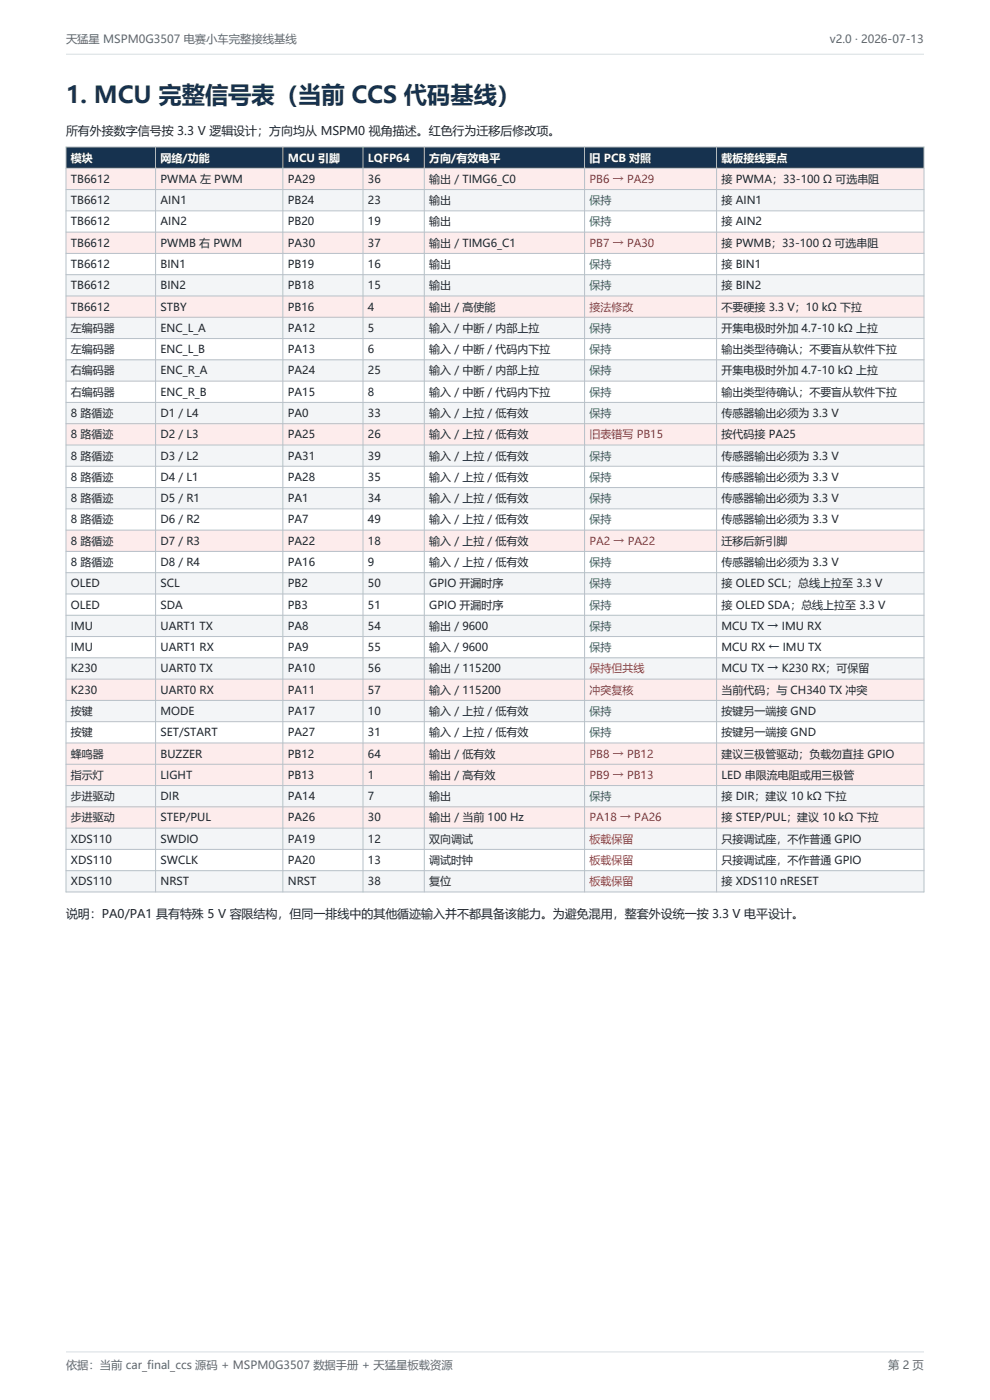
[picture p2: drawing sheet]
<svg xmlns="http://www.w3.org/2000/svg" width="210mm" height="297mm" viewBox="0 0 210 297" stroke-linecap="round" stroke-linejoin="round" font-family="sans-serif">
<defs><g id="words">
<text font-size="4.9" fill="#16324f" x="14" y="21.9">1. MCU 完整信号表（当前 CCS 代码基线）</text>
<g font-size="2.5" fill="#20262c">
<text x="14" y="28.7">所有外接数字信号按 3.3 V 逻辑设计；方向均从 MSPM0 视角描述。红色行为迁移后修改项。</text>
<text x="14" y="194.8">说明：PA0/PA1 具有特殊 5 V 容限结构，但同一排线中的其他循迹输入并不都具备该能力。为避免混用，整套外设统一按 3.3 V 电平设计。</text>
</g>
<g font-size="2.4" fill="#5d6770">
<text x="14" y="9.2">天猛星 MSPM0G3507 电赛小车完整接线基线</text>
<text x="176" y="9.2">v2.0 · 2026-07-13</text>
<text x="14" y="290.4">依据：当前 car_final_ccs 源码 + MSPM0G3507 数据手册 + 天猛星板载资源</text>
<text x="188.4" y="290.4">第 2 页</text>
</g>
<g font-size="2.3" fill="#fff">
<text x="15.1" y="34.3">模块</text>
<text x="34.1" y="34.3">网络/功能</text>
<text x="61.1" y="34.3">MCU 引脚</text>
<text x="78.1" y="34.3">LQFP64</text>
<text x="91.1" y="34.3">方向/有效电平</text>
<text x="125.1" y="34.3">旧 PCB 对照</text>
<text x="153.1" y="34.3">载板接线要点</text>
</g>
<g font-size="2.3" fill="#20262c">
<text x="15.1" y="38.8">TB6612</text>
<text x="34.1" y="38.8">PWMA 左 PWM</text>
<text x="61.1" y="38.8">PA29</text>
<text x="78.1" y="38.8">36</text>
<text x="91.1" y="38.8">输出 / TIMG6_C0</text>
<text x="153.1" y="38.8">接 PWMA；33-100 Ω 可选串阻</text>
<text x="15.1" y="43.3">TB6612</text>
<text x="15.1" y="47.8">TB6612</text>
<text x="34.1" y="43.3">AIN1</text>
<text x="34.1" y="47.8">AIN2</text>
<text x="61.1" y="43.3">PB24</text>
<text x="61.1" y="47.8">PB20</text>
<text x="78.1" y="43.3">23</text>
<text x="78.1" y="47.8">19</text>
<text x="91.1" y="43.3">输出</text>
<text x="91.1" y="47.8">输出</text>
<text x="153.1" y="43.3">接 AIN1</text>
<text x="153.1" y="47.8">接 AIN2</text>
<text x="15.1" y="52.3">TB6612</text>
<text x="34.1" y="52.3">PWMB 右 PWM</text>
<text x="61.1" y="52.3">PA30</text>
<text x="78.1" y="52.3">37</text>
<text x="91.1" y="52.3">输出 / TIMG6_C1</text>
<text x="153.1" y="52.3">接 PWMB；33-100 Ω 可选串阻</text>
<text x="15.1" y="56.9">TB6612</text>
<text x="34.1" y="56.9">BIN1</text>
<text x="61.1" y="56.9">PB19</text>
<text x="78.1" y="56.9">16</text>
<text x="91.1" y="56.9">输出</text>
<text x="153.1" y="56.9">接 BIN1</text>
<text x="15.1" y="61.4">TB6612</text>
<text x="15.1" y="65.9">TB6612</text>
<text x="34.1" y="61.4">BIN2</text>
<text x="34.1" y="65.9">STBY</text>
<text x="61.1" y="61.4">PB18</text>
<text x="61.1" y="65.9">PB16</text>
<text x="78.1" y="61.4">15</text>
<text x="78.1" y="65.9">4</text>
<text x="91.1" y="61.4">输出</text>
<text x="91.1" y="65.9">输出 / 高使能</text>
<text x="153.1" y="61.4">接 BIN2</text>
<text x="153.1" y="65.9">不要硬接 3.3 V；10 kΩ 下拉</text>
<text x="15.1" y="70.4">左编码器</text>
<text x="34.1" y="70.4">ENC_L_A</text>
<text x="61.1" y="70.4">PA12</text>
<text x="78.1" y="70.4">5</text>
<text x="91.1" y="70.4">输入 / 中断 / 内部上拉</text>
<text x="153.1" y="70.4">开集电极时外加 4.7-10 kΩ 上拉</text>
<text x="15.1" y="74.9">左编码器</text>
<text x="34.1" y="74.9">ENC_L_B</text>
<text x="61.1" y="74.9">PA13</text>
<text x="78.1" y="74.9">6</text>
<text x="91.1" y="74.9">输入 / 中断 / 代码内下拉</text>
<text x="153.1" y="74.9">输出类型待确认；不要盲从软件下拉</text>
<text x="15.1" y="79.4">右编码器</text>
<text x="15.1" y="84">右编码器</text>
<text x="34.1" y="79.4">ENC_R_A</text>
<text x="34.1" y="84">ENC_R_B</text>
<text x="61.1" y="79.4">PA24</text>
<text x="61.1" y="84">PA15</text>
<text x="78.1" y="79.4">25</text>
<text x="78.1" y="84">8</text>
<text x="91.1" y="79.4">输入 / 中断 / 内部上拉</text>
<text x="91.1" y="84">输入 / 中断 / 代码内下拉</text>
<text x="153.1" y="79.4">开集电极时外加 4.7-10 kΩ 上拉</text>
<text x="153.1" y="84">输出类型待确认；不要盲从软件下拉</text>
<text x="15.1" y="88.5">8 路循迹</text>
<text x="34.1" y="88.5">D1 / L4</text>
<text x="61.1" y="88.5">PA0</text>
<text x="78.1" y="88.5">33</text>
<text x="91.1" y="88.5">输入 / 上拉 / 低有效</text>
<text x="153.1" y="88.5">传感器输出必须为 3.3 V</text>
<text x="15.1" y="93">8 路循迹</text>
<text x="34.1" y="93">D2 / L3</text>
<text x="61.1" y="93">PA25</text>
<text x="78.1" y="93">26</text>
<text x="91.1" y="93">输入 / 上拉 / 低有效</text>
<text x="153.1" y="93">按代码接 PA25</text>
<text x="15.1" y="97.5">8 路循迹</text>
<text x="34.1" y="97.5">D3 / L2</text>
<text x="61.1" y="97.5">PA31</text>
<text x="78.1" y="97.5">39</text>
<text x="91.1" y="97.5">输入 / 上拉 / 低有效</text>
<text x="153.1" y="97.5">传感器输出必须为 3.3 V</text>
<text x="15.1" y="102">8 路循迹</text>
<text x="15.1" y="106.5">8 路循迹</text>
<text x="34.1" y="102">D4 / L1</text>
<text x="34.1" y="106.5">D5 / R1</text>
<text x="61.1" y="102">PA28</text>
<text x="61.1" y="106.5">PA1</text>
<text x="78.1" y="102">35</text>
<text x="78.1" y="106.5">34</text>
<text x="91.1" y="102">输入 / 上拉 / 低有效</text>
<text x="91.1" y="106.5">输入 / 上拉 / 低有效</text>
<text x="153.1" y="102">传感器输出必须为 3.3 V</text>
<text x="153.1" y="106.5">传感器输出必须为 3.3 V</text>
<text x="15.1" y="111.1">8 路循迹</text>
<text x="34.1" y="111.1">D6 / R2</text>
<text x="61.1" y="111.1">PA7</text>
<text x="78.1" y="111.1">49</text>
<text x="91.1" y="111.1">输入 / 上拉 / 低有效</text>
<text x="153.1" y="111.1">传感器输出必须为 3.3 V</text>
<text x="15.1" y="115.6">8 路循迹</text>
<text x="34.1" y="115.6">D7 / R3</text>
<text x="61.1" y="115.6">PA22</text>
<text x="78.1" y="115.6">18</text>
<text x="91.1" y="115.6">输入 / 上拉 / 低有效</text>
<text x="153.1" y="115.6">迁移后新引脚</text>
<text x="15.1" y="120.1">8 路循迹</text>
<text x="15.1" y="124.6">OLED</text>
<text x="34.1" y="120.1">D8 / R4</text>
<text x="34.1" y="124.6">SCL</text>
<text x="61.1" y="120.1">PA16</text>
<text x="61.1" y="124.6">PB2</text>
<text x="78.1" y="120.1">9</text>
<text x="78.1" y="124.6">50</text>
<text x="91.1" y="120.1">输入 / 上拉 / 低有效</text>
<text x="91.1" y="124.6">GPIO 开漏时序</text>
<text x="153.1" y="120.1">传感器输出必须为 3.3 V</text>
<text x="153.1" y="124.6">接 OLED SCL；总线上拉至 3.3 V</text>
<text x="15.1" y="129.1">OLED</text>
<text x="34.1" y="129.1">SDA</text>
<text x="61.1" y="129.1">PB3</text>
<text x="78.1" y="129.1">51</text>
<text x="91.1" y="129.1">GPIO 开漏时序</text>
<text x="153.1" y="129.1">接 OLED SDA；总线上拉至 3.3 V</text>
<text x="15.1" y="133.6">IMU</text>
<text x="34.1" y="133.6">UART1 TX</text>
<text x="61.1" y="133.6">PA8</text>
<text x="78.1" y="133.6">54</text>
<text x="91.1" y="133.6">输出 / 9600</text>
<text x="153.1" y="133.6">MCU TX → IMU RX</text>
<text x="15.1" y="138.1">IMU</text>
<text x="15.1" y="142.7">K230</text>
<text x="34.1" y="138.1">UART1 RX</text>
<text x="34.1" y="142.7">UART0 TX</text>
<text x="61.1" y="138.1">PA9</text>
<text x="61.1" y="142.7">PA10</text>
<text x="78.1" y="138.1">55</text>
<text x="78.1" y="142.7">56</text>
<text x="91.1" y="138.1">输入 / 9600</text>
<text x="91.1" y="142.7">输出 / 115200</text>
<text x="153.1" y="138.1">MCU RX ← IMU TX</text>
<text x="153.1" y="142.7">MCU TX → K230 RX；可保留</text>
<text x="15.1" y="147.2">K230</text>
<text x="34.1" y="147.2">UART0 RX</text>
<text x="61.1" y="147.2">PA11</text>
<text x="78.1" y="147.2">57</text>
<text x="91.1" y="147.2">输入 / 115200</text>
<text x="153.1" y="147.2">当前代码；与 CH340 TX 冲突</text>
<text x="15.1" y="151.7">按键</text>
<text x="34.1" y="151.7">MODE</text>
<text x="61.1" y="151.7">PA17</text>
<text x="78.1" y="151.7">10</text>
<text x="91.1" y="151.7">输入 / 上拉 / 低有效</text>
<text x="153.1" y="151.7">按键另一端接 GND</text>
<text x="15.1" y="156.2">按键</text>
<text x="15.1" y="160.7">蜂鸣器</text>
<text x="34.1" y="156.2">SET/START</text>
<text x="34.1" y="160.7">BUZZER</text>
<text x="61.1" y="156.2">PA27</text>
<text x="61.1" y="160.7">PB12</text>
<text x="78.1" y="156.2">31</text>
<text x="78.1" y="160.7">64</text>
<text x="91.1" y="156.2">输入 / 上拉 / 低有效</text>
<text x="91.1" y="160.7">输出 / 低有效</text>
<text x="153.1" y="156.2">按键另一端接 GND</text>
<text x="153.1" y="160.7">建议三极管驱动；负载勿直挂 GPIO</text>
<text x="15.1" y="165.2">指示灯</text>
<text x="34.1" y="165.2">LIGHT</text>
<text x="61.1" y="165.2">PB13</text>
<text x="78.1" y="165.2">1</text>
<text x="91.1" y="165.2">输出 / 高有效</text>
<text x="153.1" y="165.2">LED 串限流电阻或用三极管</text>
<text x="15.1" y="169.8">步进驱动</text>
<text x="34.1" y="169.8">DIR</text>
<text x="61.1" y="169.8">PA14</text>
<text x="78.1" y="169.8">7</text>
<text x="91.1" y="169.8">输出</text>
<text x="153.1" y="169.8">接 DIR；建议 10 kΩ 下拉</text>
<text x="15.1" y="174.3">步进驱动</text>
<text x="15.1" y="178.8">XDS110</text>
<text x="34.1" y="174.3">STEP/PUL</text>
<text x="34.1" y="178.8">SWDIO</text>
<text x="61.1" y="174.3">PA26</text>
<text x="61.1" y="178.8">PA19</text>
<text x="78.1" y="174.3">30</text>
<text x="78.1" y="178.8">12</text>
<text x="91.1" y="174.3">输出 / 当前 100 Hz</text>
<text x="91.1" y="178.8">双向调试</text>
<text x="153.1" y="174.3">接 STEP/PUL；建议 10 kΩ 下拉</text>
<text x="153.1" y="178.8">只接调试座，不作普通 GPIO</text>
<text x="15.1" y="183.3">XDS110</text>
<text x="34.1" y="183.3">SWCLK</text>
<text x="61.1" y="183.3">PA20</text>
<text x="78.1" y="183.3">13</text>
<text x="91.1" y="183.3">调试时钟</text>
<text x="153.1" y="183.3">只接调试座，不作普通 GPIO</text>
<text x="15.1" y="187.8">XDS110</text>
<text x="34.1" y="187.8">NRST</text>
<text x="61.1" y="187.8">NRST</text>
<text x="78.1" y="187.8">38</text>
<text x="91.1" y="187.8">复位</text>
<text x="153.1" y="187.8">接 XDS110 nRESET</text>
</g>
<g font-size="2.3" fill="#c62828">
<text x="125.1" y="38.8">PB6 → PA29</text>
<text x="125.1" y="52.3">PB7 → PA30</text>
<text x="125.1" y="65.9">接法修改</text>
<text x="125.1" y="93">旧表错写 PB15</text>
<text x="125.1" y="115.6">PA2 → PA22</text>
<text x="125.1" y="142.7">保持但共线</text>
<text x="125.1" y="147.2">冲突复核</text>
<text x="125.1" y="160.7">PB8 → PB12</text>
<text x="125.1" y="165.2">PB9 → PB13</text>
<text x="125.1" y="174.3">PA18 → PA26</text>
<text x="125.1" y="178.8">板载保留</text>
<text x="125.1" y="183.3">板载保留</text>
<text x="125.1" y="187.8">板载保留</text>
</g>
<g font-size="2.3" fill="#26734d">
<text x="125.1" y="43.3">保持</text>
<text x="125.1" y="47.8">保持</text>
<text x="125.1" y="56.9">保持</text>
<text x="125.1" y="61.4">保持</text>
<text x="125.1" y="70.4">保持</text>
<text x="125.1" y="74.9">保持</text>
<text x="125.1" y="79.4">保持</text>
<text x="125.1" y="84">保持</text>
<text x="125.1" y="88.5">保持</text>
<text x="125.1" y="97.5">保持</text>
<text x="125.1" y="102">保持</text>
<text x="125.1" y="106.5">保持</text>
<text x="125.1" y="111.1">保持</text>
<text x="125.1" y="120.1">保持</text>
<text x="125.1" y="124.6">保持</text>
<text x="125.1" y="129.1">保持</text>
<text x="125.1" y="133.6">保持</text>
<text x="125.1" y="138.1">保持</text>
<text x="125.1" y="151.7">保持</text>
<text x="125.1" y="156.2">保持</text>
<text x="125.1" y="169.8">保持</text>
</g>
</g></defs>
<path d="M14 11.5h182M14 286.8h182" fill="none" stroke="#d7dde2" stroke-width=".21"/>
<path d="M14 31.2h182v4.5h-182z" fill-rule="evenodd" fill="#16324f"/>
<path d="M14 35.7h182v4.5h-182z" fill-rule="evenodd" fill="#fff"/>
<path d="M14 40.2h182v4.5h-182z" fill-rule="evenodd" fill="#f3f5f7"/>
<path d="M14 44.7h182v4.5h-182z" fill-rule="evenodd" fill="#fff"/>
<path d="M14 49.2h182v4.6h-182z" fill-rule="evenodd" fill="#f3f5f7"/>
<path d="M14 53.8h182v4.5h-182z" fill-rule="evenodd" fill="#fff"/>
<path d="M14 58.3h182v4.5h-182z" fill-rule="evenodd" fill="#f3f5f7"/>
<path d="M14 62.8h182v4.5h-182z" fill-rule="evenodd" fill="#fff"/>
<path d="M14 67.3h182v4.5h-182z" fill-rule="evenodd" fill="#f3f5f7"/>
<path d="M14 71.8h182v4.5h-182z" fill-rule="evenodd" fill="#fff"/>
<path d="M14 76.3h182v4.6h-182z" fill-rule="evenodd" fill="#f3f5f7"/>
<path d="M14 80.9h182v4.5h-182z" fill-rule="evenodd" fill="#fff"/>
<path d="M14 85.4h182v4.5h-182z" fill-rule="evenodd" fill="#f3f5f7"/>
<path d="M14 89.9h182v4.5h-182z" fill-rule="evenodd" fill="#fff"/>
<path d="M14 94.4h182v4.5h-182z" fill-rule="evenodd" fill="#f3f5f7"/>
<path d="M14 98.9h182v4.5h-182z" fill-rule="evenodd" fill="#fff"/>
<path d="M14 103.4h182v4.5h-182z" fill-rule="evenodd" fill="#f3f5f7"/>
<path d="M14 107.9h182v4.6h-182z" fill-rule="evenodd" fill="#fff"/>
<path d="M14 112.5h182v4.5h-182z" fill-rule="evenodd" fill="#f3f5f7"/>
<path d="M14 117h182v4.5h-182z" fill-rule="evenodd" fill="#fff"/>
<path d="M14 121.5h182v4.5h-182z" fill-rule="evenodd" fill="#f3f5f7"/>
<path d="M14 126h182v4.5h-182z" fill-rule="evenodd" fill="#fff"/>
<path d="M14 130.5h182v4.5h-182z" fill-rule="evenodd" fill="#f3f5f7"/>
<path d="M14 135h182v4.6h-182z" fill-rule="evenodd" fill="#fff"/>
<path d="M14 139.6h182v4.5h-182z" fill-rule="evenodd" fill="#f3f5f7"/>
<path d="M14 144.1h182v4.5h-182z" fill-rule="evenodd" fill="#fff"/>
<path d="M14 148.6h182v4.5h-182z" fill-rule="evenodd" fill="#f3f5f7"/>
<path d="M14 153.1h182v4.5h-182z" fill-rule="evenodd" fill="#fff"/>
<path d="M14 157.6h182v4.5h-182z" fill-rule="evenodd" fill="#f3f5f7"/>
<path d="M14 162.1h182v4.5h-182z" fill-rule="evenodd" fill="#fff"/>
<path d="M14 166.6h182v4.6h-182z" fill-rule="evenodd" fill="#f3f5f7"/>
<path d="M14 171.2h182v4.5h-182z" fill-rule="evenodd" fill="#fff"/>
<path d="M14 175.7h182v4.5h-182z" fill-rule="evenodd" fill="#f3f5f7"/>
<path d="M14 180.2h182v4.5h-182z" fill-rule="evenodd" fill="#fff"/>
<path d="M14 184.7h182v4.5h-182z" fill-rule="evenodd" fill="#f3f5f7"/>
<g fill="#fdecec">
<path d="M14 35.7h182v4.5h-182z" fill-rule="evenodd"/>
<path d="M14 49.2h182v4.6h-182z" fill-rule="evenodd"/>
<path d="M14 62.8h182v4.5h-182z" fill-rule="evenodd"/>
<path d="M14 89.9h182v4.5h-182z" fill-rule="evenodd"/>
<path d="M14 112.5h182v4.5h-182z" fill-rule="evenodd"/>
<path d="M14 144.1h182v4.5h-182z" fill-rule="evenodd"/>
<path d="M14 157.6h182v4.5h-182z" fill-rule="evenodd"/>
<path d="M14 162.1h182v4.5h-182z" fill-rule="evenodd"/>
<path d="M14 171.2h182v4.5h-182z" fill-rule="evenodd"/>
</g>
<g fill="none" stroke="#b7c0c8" stroke-width=".21">
<path d="M14 31.2h182v158h-182zM14 35.7h182M33 31.2v158M60 31.2v158M77 31.2v158M90 31.2v158M124 31.2v158M152 31.2v158M14 40.2h182M14 44.7h182M14 49.2h182M14 53.8h182"/>
<path d="M14 58.3h182M14 62.8h182M14 67.3h182M14 71.8h182M14 76.3h182M14 80.9h182M14 85.4h182M14 89.9h182M14 94.4h182M14 98.9h182M14 103.4h182M14 107.9h182"/>
<path d="M14 112.5h182M14 117h182M14 121.5h182M14 126h182M14 130.5h182M14 135h182M14 139.6h182M14 144.1h182M14 148.6h182M14 153.1h182M14 157.6h182M14 162.1h182"/>
<path d="M14 166.6h182M14 171.2h182M14 175.7h182M14 180.2h182M14 184.7h182"/>
</g>
<use href="#words"/>
</svg>
